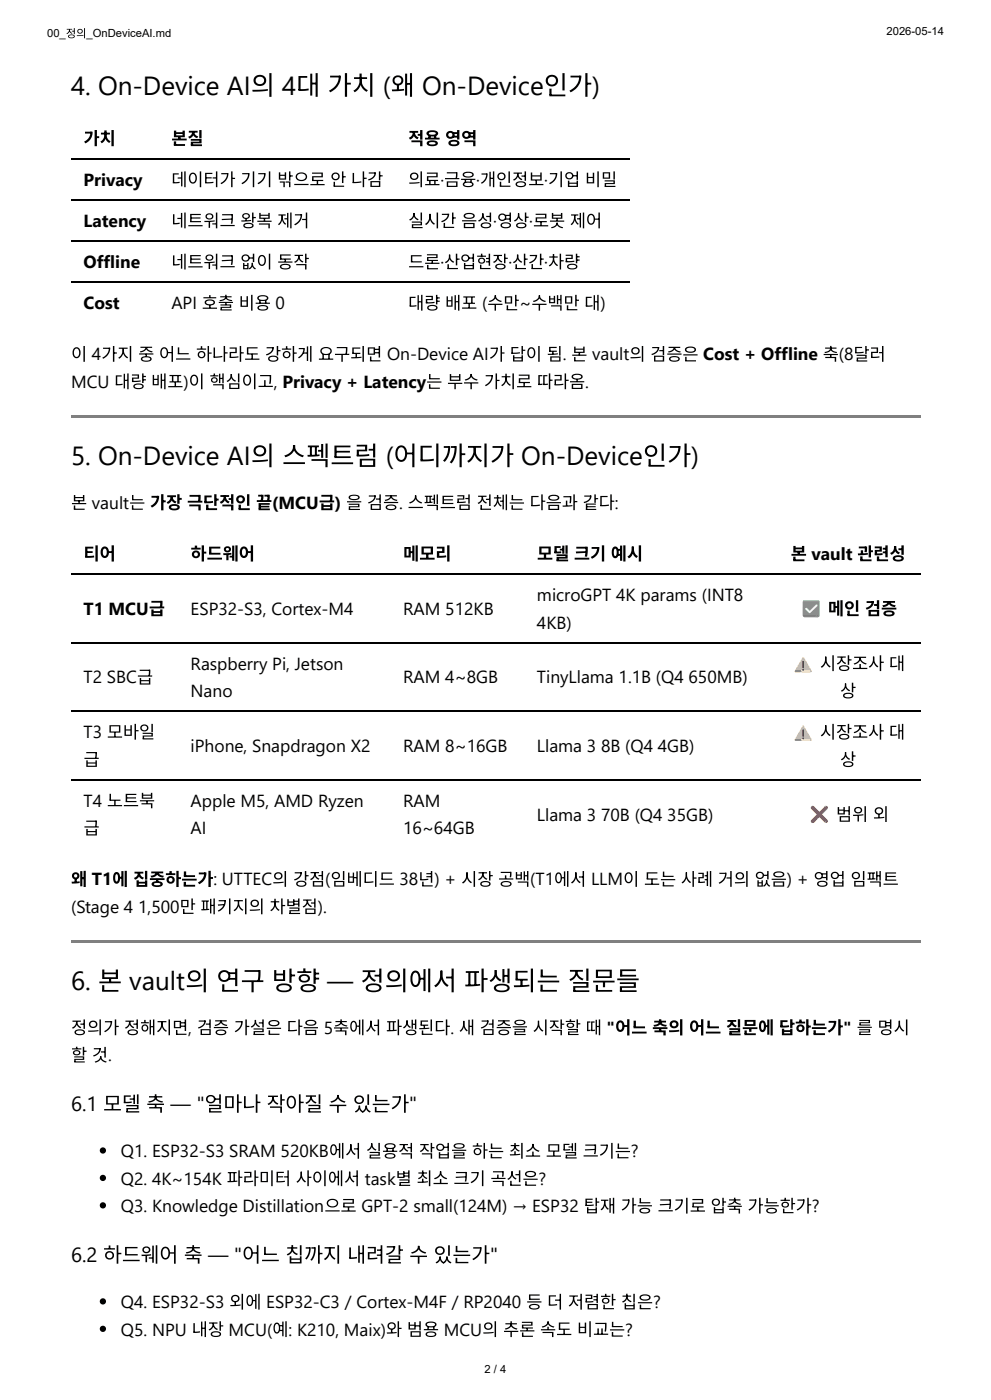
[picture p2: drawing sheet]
<svg xmlns="http://www.w3.org/2000/svg" width="210mm" height="297mm" viewBox="0 0 210 297" stroke-linecap="round" stroke-linejoin="round" font-family="sans-serif">
<defs><g id="words">
<g font-size="5.6">
<text x="15.1" y="20.1">4. On-Device AI의 4대 가치 (왜 On-Device인가)</text>
<text x="15.1" y="98.7">5. On-Device AI의 스펙트럼 (어디까지가 On-Device인가)</text>
<text x="15.1" y="210.1">6. 본 vault의 연구 방향 — 정의에서 파생되는 질문들</text>
</g>
<g font-size="4.3">
<text x="15.1" y="235.7">6.1 모델 축 — &quot;얼마나 작아질 수 있는가&quot;</text>
<text x="15.1" y="267.8">6.2 하드웨어 축 — &quot;어느 칩까지 내려갈 수 있는가&quot;</text>
</g>
<g font-size="3.7">
<text x="17.7" y="30.7">가치</text>
<text x="36.4" y="30.7">본질</text>
<text x="86.6" y="30.7">적용 영역</text>
<text x="17.7" y="39.4">Privacy</text>
<text x="36.4" y="39.4">데이터가 기기 밖으로 안 나감</text>
<text x="86.6" y="39.4">의료·금융·개인정보·기업 비밀</text>
<text x="17.7" y="48.2">Latency</text>
<text x="36.4" y="48.2">네트워크 왕복 제거</text>
<text x="86.6" y="48.2">실시간 음성·영상·로봇 제어</text>
<text x="17.7" y="56.9">Offline</text>
<text x="36.4" y="56.9">네트워크 없이 동작</text>
<text x="86.6" y="56.9">드론·산업현장·산간·차량</text>
<text x="17.7" y="65.6">Cost</text>
<text x="36.4" y="65.6">API 호출 비용 0</text>
<text x="86.6" y="65.6">대량 배포 (수만~수백만 대)</text>
<text x="15.1" y="76.5">이 4가지 중 어느 하나라도 강하게 요구되면 On-Device AI가 답이 됨. 본 vault의 검증은 Cost + Offline 축(8달러</text>
<text x="15.1" y="82.3">MCU 대량 배포)이 핵심이고, Privacy + Latency는 부수 가치로 따라옴.</text>
<text x="15.1" y="108">본 vault는 가장 극단적인 끝(MCU급) 을 검증. 스펙트럼 전체는 다음과 같다:</text>
<text x="17.7" y="118.8">티어</text>
<text x="40.4" y="118.8">하드웨어</text>
<text x="85.5" y="118.8">메모리</text>
<text x="113.9" y="118.8">모델 크기 예시</text>
<text x="167.7" y="118.8">본 vault 관련성</text>
<text x="17.7" y="130.4">T1 MCU급</text>
<text x="40.4" y="130.4">ESP32-S3, Cortex-M4</text>
<text x="85.5" y="130.4">RAM 512KB</text>
<text x="113.9" y="127.5">microGPT 4K params (INT8</text>
<text x="169.5" y="130.4">✅ 메인 검증</text>
<text x="113.9" y="133.4">4KB)</text>
<text x="40.4" y="142.1">Raspberry Pi, Jetson</text>
<text x="167.8" y="142.1">⚠</text>
<text x="167.8" y="142.1">️</text>
<text x="173.9" y="142.1">시장조사 대</text>
<text x="17.7" y="145">T2 SBC급</text>
<text x="40.4" y="147.9">Nano</text>
<text x="85.5" y="145">RAM 4~8GB</text>
<text x="113.9" y="145">TinyLlama 1.1B (Q4 650MB)</text>
<text x="178.2" y="147.9">상</text>
<text x="17.7" y="156.6">T3 모바일</text>
<text x="40.4" y="159.5">iPhone, Snapdragon X2</text>
<text x="85.5" y="159.5">RAM 8~16GB</text>
<text x="113.9" y="159.5">Llama 3 8B (Q4 4GB)</text>
<text x="167.8" y="156.6">⚠</text>
<text x="167.8" y="156.6">️</text>
<text x="173.9" y="156.6">시장조사 대</text>
<text x="17.7" y="162.5">급</text>
<text x="178.2" y="162.5">상</text>
<text x="17.7" y="171.2">T4 노트북</text>
<text x="40.4" y="171.2">Apple M5, AMD Ryzen</text>
<text x="85.5" y="171.2">RAM</text>
<text x="17.7" y="177">급</text>
<text x="40.4" y="177">AI</text>
<text x="85.5" y="177">16~64GB</text>
<text x="113.9" y="174.1">Llama 3 70B (Q4 35GB)</text>
<text x="171.3" y="174.1">❌ 범위 외</text>
<text x="15.1" y="187.9">왜 T1에 집중하는가: UTTEC의 강점(임베디드 38년) + 시장 공백(T1에서 LLM이 도는 사례 거의 없음) + 영업 임팩트</text>
<text x="15.1" y="193.7">(Stage 4 1,500만 패키지의 차별점).</text>
<text x="15.1" y="219.3">정의가 정해지면, 검증 가설은 다음 5축에서 파생된다. 새 검증을 시작할 때 &quot;어느 축의 어느 질문에 답하는가&quot; 를 명시</text>
<text x="15.1" y="225.2">할 것.</text>
<text x="25.7" y="245.5">Q1. ESP32-S3 SRAM 520KB에서 실용적 작업을 하는 최소 모델 크기는?</text>
<text x="25.7" y="251.4">Q2. 4K~154K 파라미터 사이에서 task별 최소 크기 곡선은?</text>
<text x="25.7" y="257.2">Q3. Knowledge Distillation으로 GPT-2 small(124M) → ESP32 탑재 가능 크기로 압축 가능한가?</text>
<text x="25.7" y="277.5">Q4. ESP32-S3 외에 ESP32-C3 / Cortex-M4F / RP2040 등 더 저렴한 칩은?</text>
<text x="25.7" y="283.4">Q5. NPU 내장 MCU(예: K210, Maix)와 범용 MCU의 추론 속도 비교는?</text>
</g>
<g font-size="2.4">
<text x="10" y="7.9">00_정의_OnDeviceAI.md</text>
<text x="188.1" y="7.4">2026-05-14</text>
<text x="102.8" y="291.3">2 / 4</text>
</g>
</g></defs>
<path d="M15.1 33.7h118.5M15.1 42.5h118.5M15.1 51.2h118.5M15.1 59.9h118.5" fill="none" stroke="#000" stroke-width=".26"/>
<path d="M15.1 88.1h180.2v.5h-180.2z" fill="#808080"/>
<path d="M15.1 121.8h180.2M15.1 136.4h180.2M15.1 150.9h180.2M15.1 165.5h180.2" fill="none" stroke="#000" stroke-width=".26"/>
<path d="M15.1 199.5h180.2v.5h-180.2z" fill="#808080"/>
<g fill="#000">
<circle cx="21.8" cy="249.9" r=".66"/>
<circle cx="21.8" cy="244.1" r=".66"/>
<circle cx="21.8" cy="255.7" r=".66"/>
<circle cx="21.8" cy="276.1" r=".66"/>
<circle cx="21.8" cy="281.9" r=".66"/>
</g>
<use href="#words"/>
</svg>
